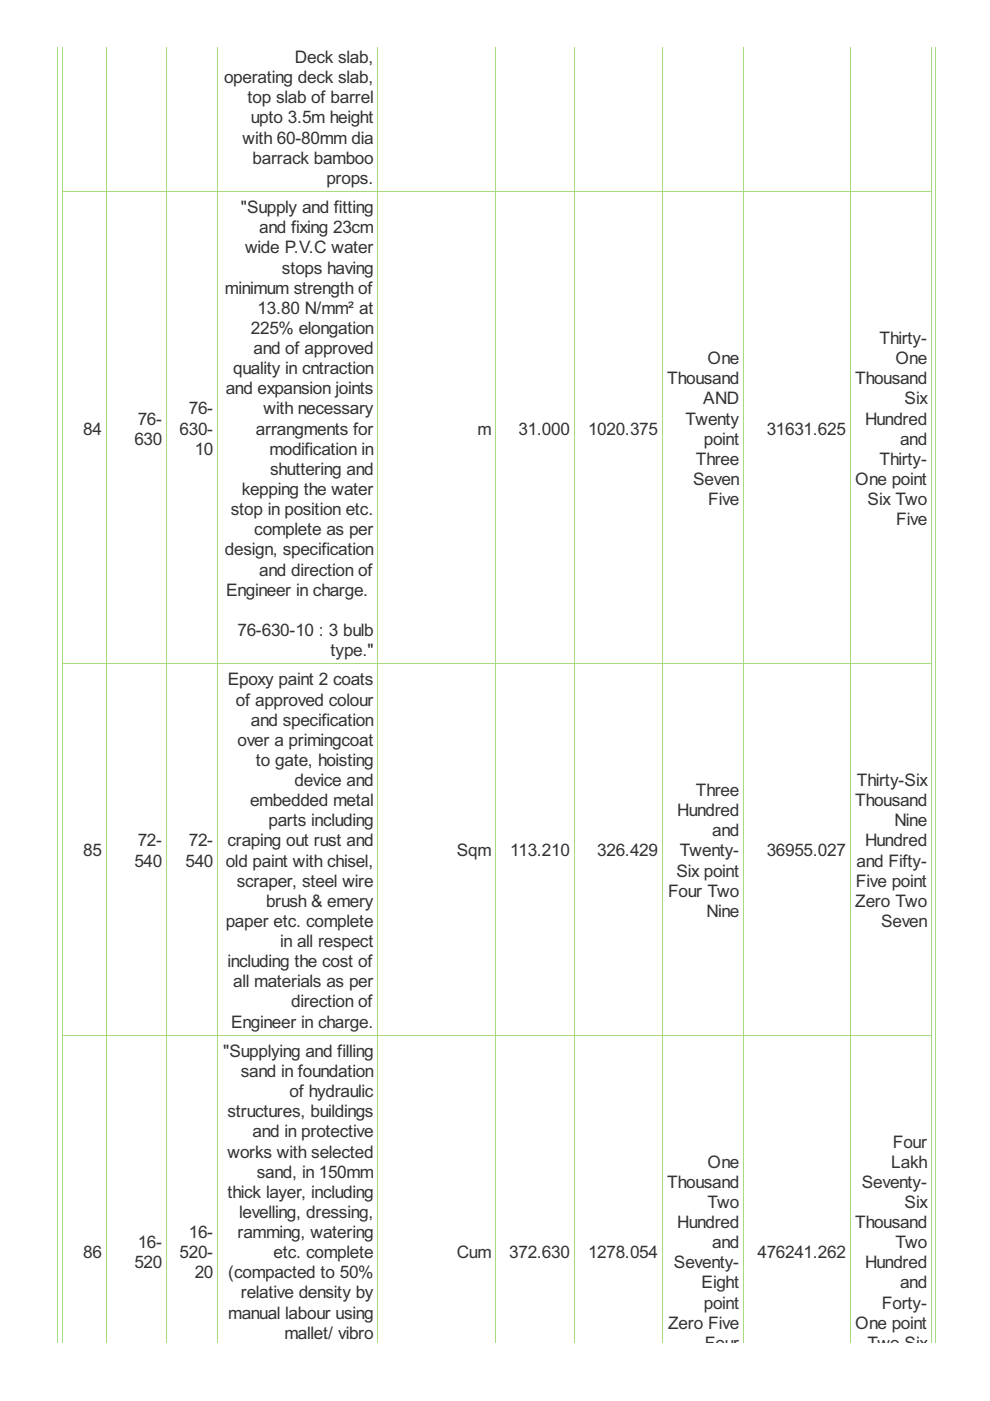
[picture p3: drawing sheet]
<svg xmlns="http://www.w3.org/2000/svg" width="210mm" height="297mm" viewBox="0 0 210 297" stroke-linecap="round" stroke-linejoin="round" font-family="sans-serif">
<defs><g id="words">
<g font-size="4.1" fill="#333">
<text x="47.5" y="17.6">operating deck slab,</text>
<text x="62.5" y="13.4">Deck slab,</text>
<text x="52.5" y="21.9">top slab of barrel</text>
<text x="53.2" y="26.2">upto 3.5m height</text>
<text x="51.4" y="30.4">with 60-80mm dia</text>
<text x="53.6" y="34.7">barrack bamboo</text>
<text x="69.2" y="39">props.</text>
<text x="51.1" y="45.2">&quot;Supply and fitting</text>
<text x="52" y="53.7">wide P.V.C water</text>
<text x="55" y="49.5">and fixing 23cm</text>
<text x="59.8" y="58">stops having</text>
<text x="47.7" y="62.3">minimum strength of</text>
<text x="53.2" y="70.8">225% elongation</text>
<text x="54.6" y="66.5">13.80 N/mm² at</text>
<text x="53.7" y="75.1">and of approved</text>
<text x="150" y="77.2">One</text>
<text x="186.5" y="72.9">Thirty-</text>
<text x="189.8" y="77.2">One</text>
<text x="47.9" y="83.6">and expansion joints</text>
<text x="49.5" y="79.3">quality in cntraction</text>
<text x="141.5" y="81.5">Thousand</text>
<text x="181.3" y="81.5">Thousand</text>
<text x="40" y="87.9">76-</text>
<text x="55.9" y="87.9">with necessary</text>
<text x="149.1" y="85.7">AND</text>
<text x="191.8" y="85.7">Six</text>
<text x="17.6" y="92.1">84</text>
<text x="28.5" y="94.3">630</text>
<text x="29.2" y="90">76-</text>
<text x="38.1" y="92.1">630-</text>
<text x="54.3" y="92.1">arrangments for</text>
<text x="101.2" y="92.1">m</text>
<text x="109.9" y="92.1">31.000</text>
<text x="124.7" y="92.1">1020.375</text>
<text x="145.4" y="90">Twenty</text>
<text x="149.2" y="94.3">point</text>
<text x="162.6" y="92.1">31631.625</text>
<text x="183.4" y="90">Hundred</text>
<text x="190.8" y="94.3">and</text>
<text x="41.3" y="96.4">10</text>
<text x="57.1" y="96.4">modification in</text>
<text x="57.3" y="100.7">shuttering and</text>
<text x="147.5" y="98.5">Three</text>
<text x="186.5" y="98.5">Thirty-</text>
<text x="51.2" y="104.9">kepping the water</text>
<text x="147" y="102.8">Seven</text>
<text x="150.2" y="107.1">Five</text>
<text x="181.3" y="102.8">One point</text>
<text x="184" y="107.1">Six Two</text>
<text x="48.9" y="109.2">stop in position etc.</text>
<text x="53.9" y="113.5">complete as per</text>
<text x="190" y="111.4">Five</text>
<text x="47.7" y="117.8">design, specification</text>
<text x="55" y="122">and direction of</text>
<text x="47.9" y="126.3">Engineer in charge.</text>
<text x="50.4" y="134.8">76-630-10 : 3 bulb</text>
<text x="70.1" y="139.1">type.&quot;</text>
<text x="48.3" y="145.3">Epoxy paint 2 coats</text>
<text x="50" y="149.6">of approved colour</text>
<text x="53.2" y="153.9">and specification</text>
<text x="50.4" y="158.1">over a primingcoat</text>
<text x="54.3" y="162.4">to gate, hoisting</text>
<text x="62.4" y="166.7">device and</text>
<text x="181.7" y="166.7">Thirty-Six</text>
<text x="53" y="170.9">embedded metal</text>
<text x="143.6" y="173.1">Hundred</text>
<text x="147.5" y="168.8">Three</text>
<text x="181.3" y="170.9">Thousand</text>
<text x="29.2" y="179.5">72-</text>
<text x="40" y="179.5">72-</text>
<text x="48.2" y="179.5">craping out rust and</text>
<text x="56.9" y="175.2">parts including</text>
<text x="151" y="177.3">and</text>
<text x="183.4" y="179.5">Hundred</text>
<text x="189.7" y="175.2">Nine</text>
<text x="17.6" y="181.6">85</text>
<text x="28.5" y="183.7">540</text>
<text x="39.3" y="183.7">540</text>
<text x="47.9" y="183.7">old paint with chisel,</text>
<text x="96.8" y="181.6">Sqm</text>
<text x="108.1" y="181.6">113.210</text>
<text x="126.6" y="181.6">326.429</text>
<text x="143.4" y="185.9">Six point</text>
<text x="144.1" y="181.6">Twenty-</text>
<text x="162.6" y="181.6">36955.027</text>
<text x="181.6" y="183.7">and Fifty-</text>
<text x="50.2" y="188">scraper, steel wire</text>
<text x="141.6" y="190.1">Four Two</text>
<text x="181.5" y="188">Five point</text>
<text x="47.9" y="196.5">paper etc. complete</text>
<text x="56.4" y="192.3">brush &amp; emery</text>
<text x="149.8" y="194.4">Nine</text>
<text x="181.3" y="192.3">Zero Two</text>
<text x="186.8" y="196.5">Seven</text>
<text x="59.4" y="200.8">in all respect</text>
<text x="48.2" y="205.1">including the cost of</text>
<text x="49.5" y="209.3">all materials as per</text>
<text x="61.7" y="213.6">direction of</text>
<text x="49" y="217.9">Engineer in charge.</text>
<text x="47.3" y="224.1">&quot;Supplying and filling</text>
<text x="51.1" y="228.4">sand in foundation</text>
<text x="61.4" y="232.6">of hydraulic</text>
<text x="48.2" y="236.9">structures, buildings</text>
<text x="48.2" y="245.4">works with selected</text>
<text x="53.6" y="241.2">and in protective</text>
<text x="189.3" y="243.3">Four</text>
<text x="54.4" y="249.7">sand, in 150mm</text>
<text x="141.5" y="251.8">Thousand</text>
<text x="150" y="247.6">One</text>
<text x="182.7" y="251.8">Seventy-</text>
<text x="188.9" y="247.6">Lakh</text>
<text x="48.2" y="254">thick layer, including</text>
<text x="150" y="256.1">Two</text>
<text x="191.8" y="256.1">Six</text>
<text x="40" y="262.5">16-</text>
<text x="50.4" y="262.5">ramming, watering</text>
<text x="50.7" y="258.2">levelling, dressing,</text>
<text x="143.6" y="260.4">Hundred</text>
<text x="181.3" y="260.4">Thousand</text>
<text x="17.6" y="266.8">86</text>
<text x="28.5" y="268.9">520</text>
<text x="29.2" y="264.6">16-</text>
<text x="38.1" y="266.8">520-</text>
<text x="58" y="266.8">etc. complete</text>
<text x="96.8" y="266.8">Cum</text>
<text x="108" y="266.8">372.630</text>
<text x="124.7" y="266.8">1278.054</text>
<text x="142.9" y="268.9">Seventy-</text>
<text x="151" y="264.6">and</text>
<text x="160.6" y="266.8">476241.262</text>
<text x="183.4" y="268.9">Hundred</text>
<text x="189.8" y="264.6">Two</text>
<text x="41.3" y="271">20</text>
<text x="48.4" y="271">(compacted to 50%</text>
<text x="51.1" y="275.3">relative density by</text>
<text x="148.8" y="273.2">Eight</text>
<text x="190.8" y="273.2">and</text>
<text x="48.4" y="279.6">manual labour using</text>
<text x="141.6" y="281.7">Zero Five</text>
<text x="149.2" y="277.4">point</text>
<text x="181.3" y="281.7">One point</text>
<text x="187" y="277.4">Forty-</text>
<text x="60.3" y="283.8">mallet/ vibro</text>
<text x="149.5" y="286">Four</text>
<text x="184" y="286">Two Six</text>
</g>
</g></defs>
<g fill="none" stroke="#a8da7f" stroke-width=".21">
<path d="M12.2 9.9v274.9M13.3 9.9v274.9M22.5 9.9v274.9M35.3 9.9v274.9M46.2 9.9v274.9M80.1 9.9v274.9M105 9.9v274.9M121.8 9.9v274.9M140.4 9.9v274.9M157.7 9.9v274.9M180.3 9.9v274.9M197.5 9.9v274.9"/>
<path d="M198.4 9.9v274.9M13.2 40.7h184.4M13.2 140.8h184.4M13.2 219.6h184.4"/>
</g>
<use href="#words"/>
</svg>
